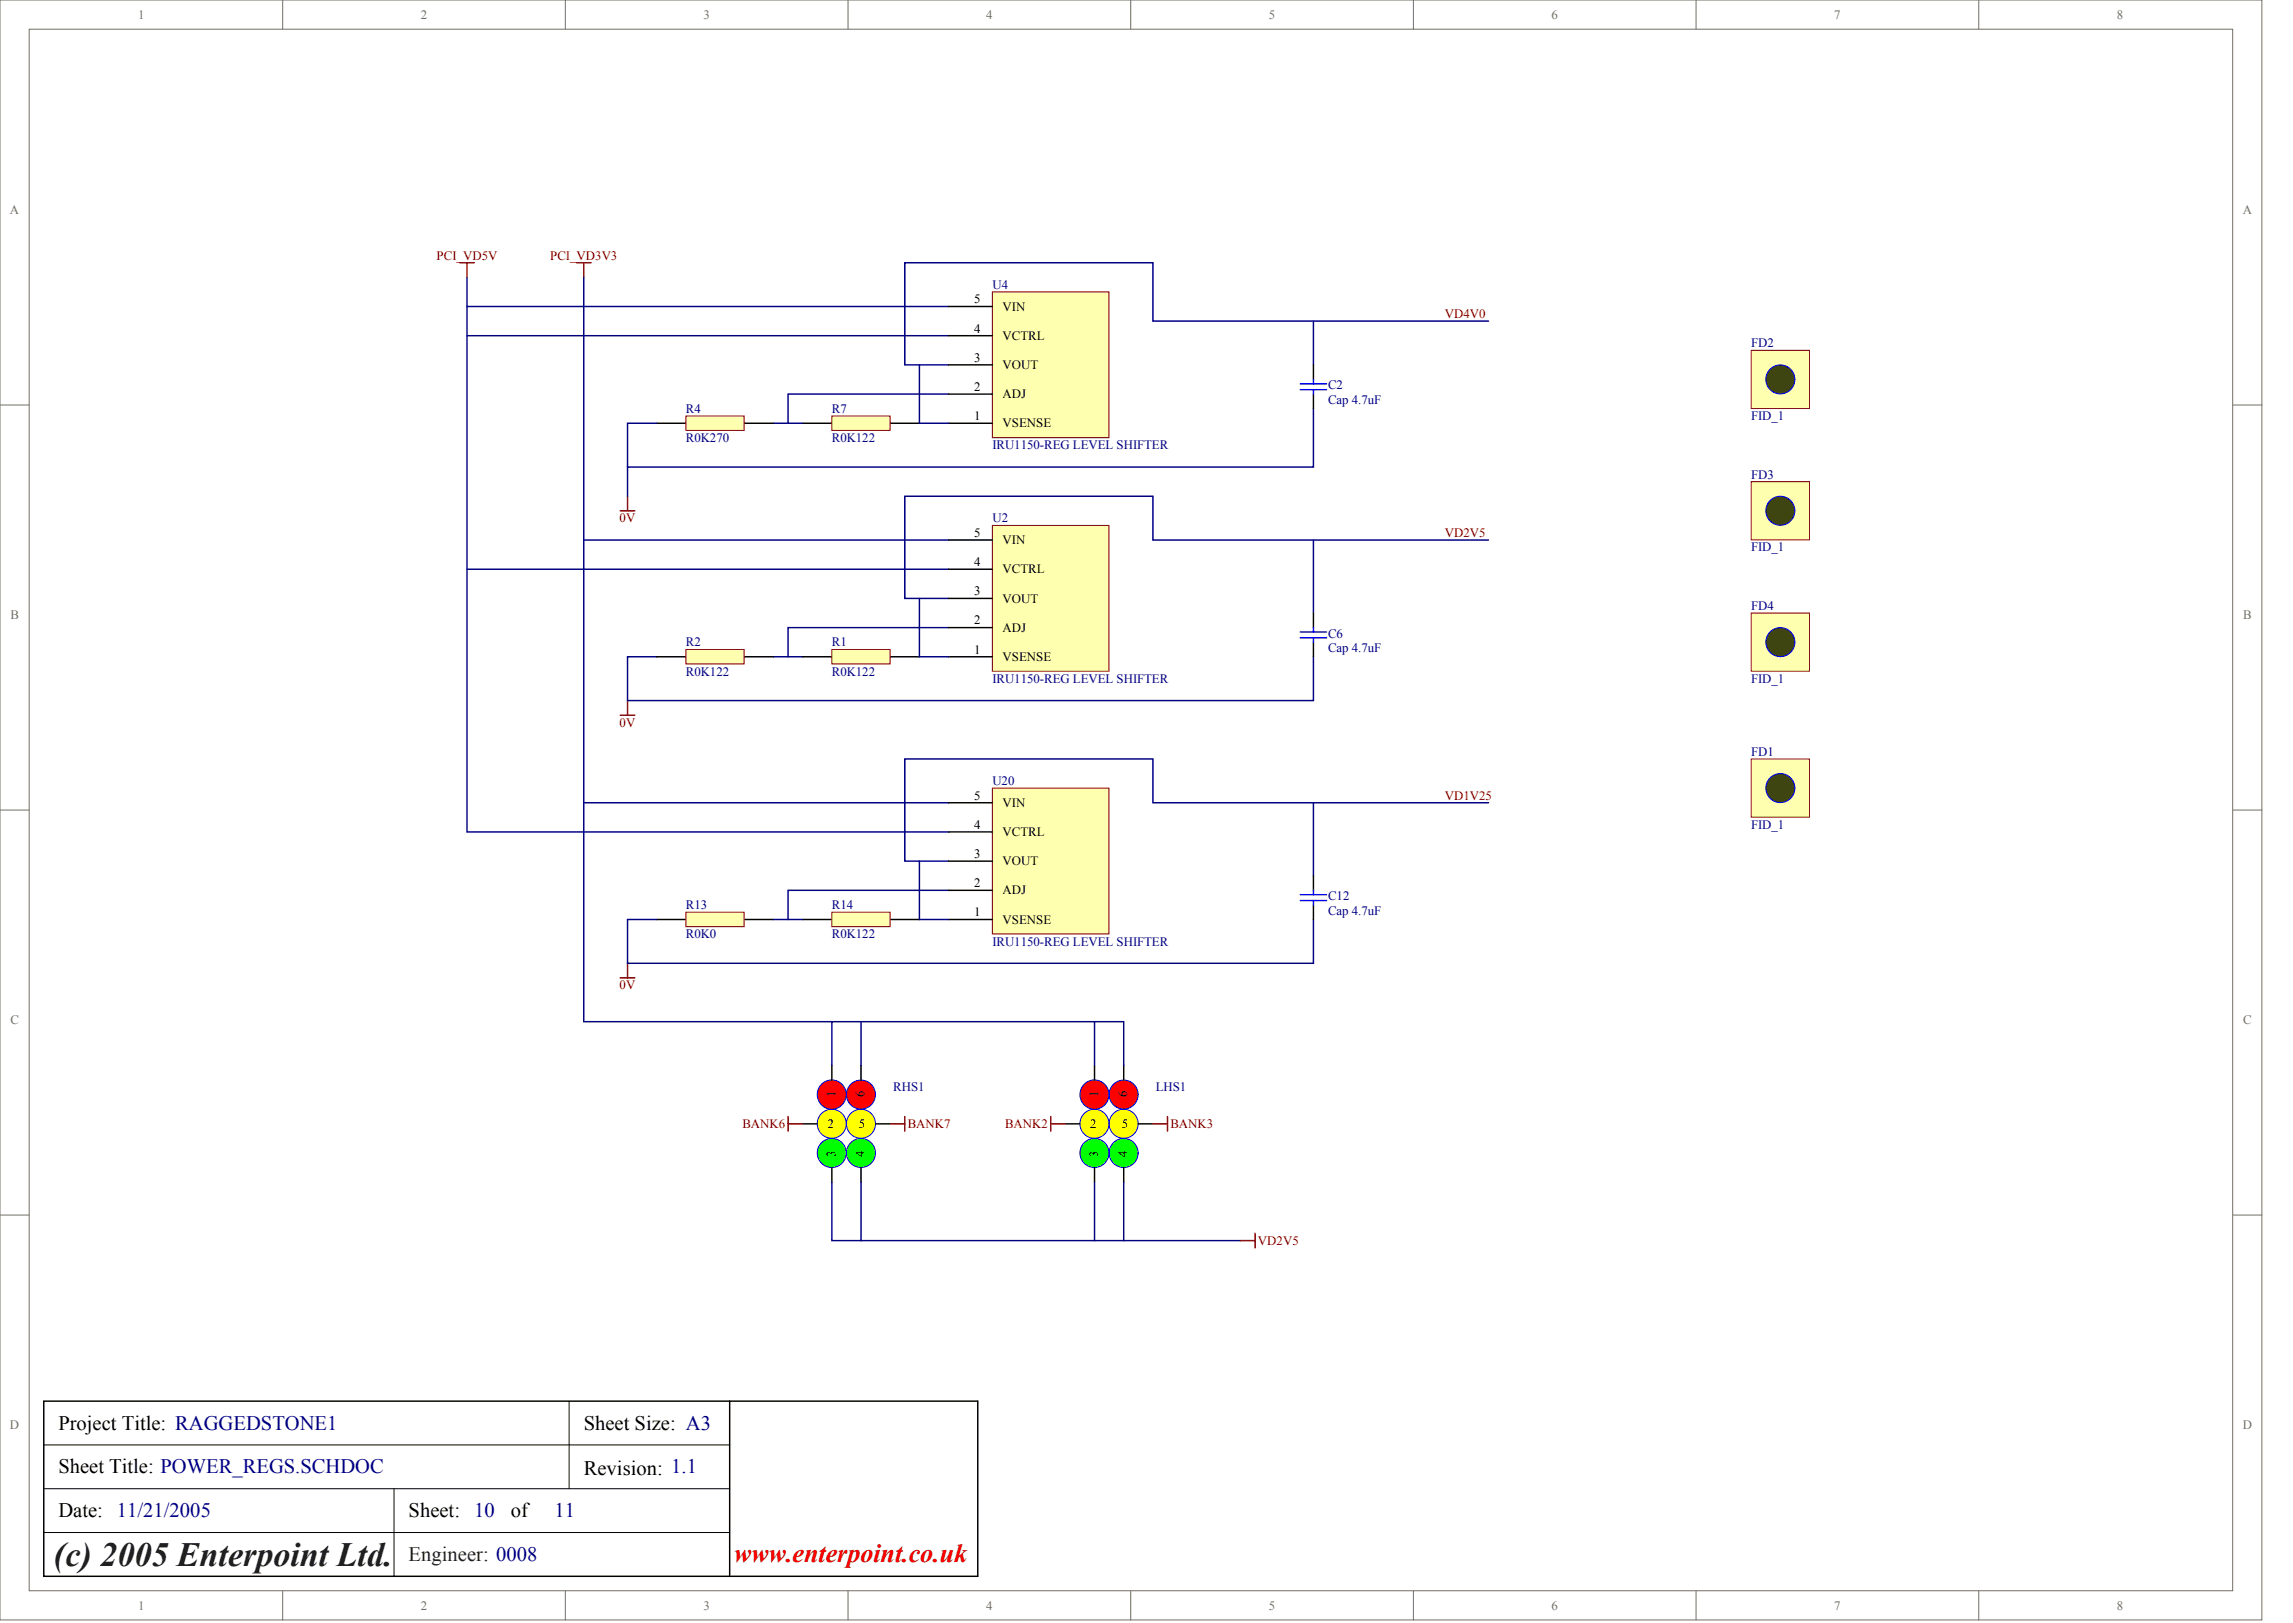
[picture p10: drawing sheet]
<svg xmlns="http://www.w3.org/2000/svg" width="840mm" height="594mm" viewBox="0 0 840 594" stroke-linecap="round" stroke-linejoin="round" font-family="sans-serif">
<defs><g id="words">
<text font-size="12.4" fill="#172721" x="19.8" y="573.1">(c) 2005 Enterpoint Ltd.</text>
<text font-size="9.5" fill="#f00" x="268.8" y="571.6">www.enterpoint.co.uk</text>
<g font-size="7.5">
<text x="21.4" y="523.3">Project Title: RAGGEDSTONE1</text>
<text x="213.7" y="523.3">Sheet Size: A3</text>
<text x="21.4" y="539.4">Sheet Title: POWER_REGS.SCHDOC</text>
<text x="213.7" y="539.9">Revision: 1.1</text>
<text x="21.4" y="555.4">Date: 11/21/2005</text>
<text x="149.6" y="555.4">Sheet: 10</text>
<text x="187" y="555.4">of</text>
</g>
<text font-size="7.5" fill="#000080" x="203.1" y="555.4">11</text>
<text font-size="7.5" fill="#172721" x="149.6" y="571.4">Engineer: 0008</text>
<g font-size="4.7" fill="#716f64">
<text x="50.6" y="6.9">1</text>
<text x="154.1" y="6.9">2</text>
<text x="257.6" y="6.9">3</text>
<text x="361.1" y="6.9">4</text>
<text x="464.6" y="6.9">5</text>
<text x="568.1" y="6.9">6</text>
<text x="671.6" y="6.9">7</text>
<text x="775.2" y="6.9">8</text>
<text x="3.6" y="78.3">A</text>
<text x="821.2" y="78.3">A</text>
<text x="3.8" y="226.5">B</text>
<text x="821.4" y="226.5">B</text>
<text x="3.8" y="374.8">C</text>
<text x="821.4" y="374.8">C</text>
<text x="3.6" y="523">D</text>
<text x="821.2" y="523">D</text>
<text x="50.6" y="589.2">1</text>
<text x="154.1" y="589.2">2</text>
<text x="257.6" y="589.2">3</text>
<text x="361.1" y="589.2">4</text>
<text x="464.6" y="589.2">5</text>
<text x="568.1" y="589.2">6</text>
<text x="671.6" y="589.2">7</text>
<text x="775.2" y="589.2">8</text>
</g>
<g font-size="4.7" fill="#800000">
<text x="159.9" y="95">PCI_VD5V</text>
<text x="201.5" y="95">PCI_VD3V3</text>
<text x="529" y="116.4">VD4V0</text>
<text x="226.9" y="191.2">0V</text>
<text x="529" y="196.5">VD2V5</text>
<text x="226.9" y="266">0V</text>
<text x="529" y="292.7">VD1V25</text>
<text x="226.9" y="362.1">0V</text>
<text x="271.8" y="412.9">BANK6</text>
<text x="332.4" y="412.9">BANK7</text>
<text x="368" y="412.9">BANK2</text>
<text x="428.6" y="412.9">BANK3</text>
<text x="460.6" y="455.6">VD2V5</text>
</g>
<g font-size="4.7" fill="#000080">
<text x="363.4" y="105.7">U4</text>
<text x="641.2" y="127.1">FD2</text>
<text x="486.3" y="142.6">C2</text>
<text x="486.3" y="147.9">Cap 4.7uF</text>
<text x="251.2" y="151.1">R4</text>
<text x="304.6" y="151.1">R7</text>
<text x="641.2" y="153.8">FID_1</text>
<text x="251.2" y="161.8">R0K270</text>
<text x="304.6" y="161.8">R0K122</text>
<text x="363.4" y="164.5">IRU1150-REG LEVEL SHIFTER</text>
<text x="641.2" y="175.1">FD3</text>
<text x="363.4" y="191.2">U2</text>
<text x="641.2" y="201.9">FID_1</text>
<text x="641.2" y="223.2">FD4</text>
<text x="486.3" y="233.4">C6</text>
<text x="251.2" y="236.6">R2</text>
<text x="304.6" y="236.6">R1</text>
<text x="486.3" y="238.7">Cap 4.7uF</text>
<text x="251.2" y="247.3">R0K122</text>
<text x="304.6" y="247.3">R0K122</text>
<text x="363.4" y="249.9">IRU1150-REG LEVEL SHIFTER</text>
<text x="641.2" y="249.9">FID_1</text>
<text x="641.2" y="276.7">FD1</text>
<text x="363.4" y="287.3">U20</text>
<text x="641.2" y="303.4">FID_1</text>
<text x="486.3" y="329.5">C12</text>
<text x="251.2" y="332.8">R13</text>
<text x="304.6" y="332.8">R14</text>
<text x="486.3" y="334.9">Cap 4.7uF</text>
<text x="251.2" y="343.4">R0K0</text>
<text x="304.6" y="343.4">R0K122</text>
<text x="363.4" y="346.1">IRU1150-REG LEVEL SHIFTER</text>
<text x="327" y="399.5">RHS1</text>
<text x="423.2" y="399.5">LHS1</text>
</g>
<g font-size="4.7">
<text x="356.7" y="111">5</text>
<text x="367.1" y="113.7">VIN</text>
<text x="356.7" y="121.7">4</text>
<text x="367.1" y="124.4">VCTRL</text>
<text x="356.7" y="132.4">3</text>
<text x="367.1" y="135.1">VOUT</text>
<text x="356.7" y="143.1">2</text>
<text x="367.1" y="145.8">ADJ</text>
<text x="356.7" y="153.8">1</text>
<text x="367.1" y="156.5">VSENSE</text>
<text x="356.7" y="196.5">5</text>
<text x="367.1" y="199.2">VIN</text>
<text x="356.7" y="207.2">4</text>
<text x="367.1" y="209.9">VCTRL</text>
<text x="356.7" y="217.9">3</text>
<text x="367.1" y="220.6">VOUT</text>
<text x="356.7" y="228.6">2</text>
<text x="367.1" y="231.2">ADJ</text>
<text x="356.7" y="239.3">1</text>
<text x="367.1" y="241.9">VSENSE</text>
<text x="356.7" y="292.7">5</text>
<text x="367.1" y="295.4">VIN</text>
<text x="356.7" y="303.4">4</text>
<text x="367.1" y="306">VCTRL</text>
<text x="356.7" y="314.1">3</text>
<text x="367.1" y="316.7">VOUT</text>
<text x="356.7" y="324.7">2</text>
<text x="367.1" y="327.4">ADJ</text>
<text x="356.7" y="335.4">1</text>
<text x="367.1" y="338.1">VSENSE</text>
<text x="303" y="412.9">2</text>
<text x="314.5" y="412.9">5</text>
<text x="399.2" y="412.9">2</text>
<text x="410.7" y="412.9">5</text>
</g>
<g font-size="4.6">
<text x="305.9" y="401.5" transform="rotate(-90 305.9 401.5)">1</text>
<text x="316.6" y="401.5" transform="rotate(-90 316.6 401.5)">6</text>
<text x="402.1" y="401.5" transform="rotate(-90 402.1 401.5)">1</text>
<text x="412.8" y="401.5" transform="rotate(-90 412.8 401.5)">6</text>
<text x="305.9" y="423.7" transform="rotate(-90 305.9 423.7)">3</text>
<text x="316.6" y="423.7" transform="rotate(-90 316.6 423.7)">4</text>
<text x="402.1" y="423.7" transform="rotate(-90 402.1 423.7)">3</text>
<text x="412.8" y="423.7" transform="rotate(-90 412.8 423.7)">4</text>
</g>
</g></defs>
<g fill="#fff" stroke="#716f64" stroke-width=".37">
<path d="M0 0h828.2v593h-828.2z"/>
<path d="M10.7 10.7h806.8v571.6h-806.8z"/>
</g>
<g fill="none" stroke="#716f64" stroke-width=".37">
<path d="M103.5 0v10.7M207 0v10.7M310.5 0v10.7M414 0v10.7M517.5 0v10.7M621 0v10.7M724.5 0v10.7M0 148.3h10.7M817.6 148.3h10.7M0 296.5h10.7M817.6 296.5h10.7M0 444.8h10.7"/>
<path d="M817.6 444.8h10.7M103.5 582.3v10.7M207 582.3v10.7M310.5 582.3v10.7M414 582.3v10.7M517.5 582.3v10.7M621 582.3v10.7M724.5 582.3v10.7"/>
</g>
<path d="M16 512.9h342v64.1h-342zM267.2 512.9v64.1" fill="none" stroke="#000" stroke-width=".53"/>
<path d="M208.4 512.9v32M16 528.9h251.2M16 544.9h251.2M144.3 544.9v32.1M16 561h251.2" fill="none" stroke="#000" stroke-width=".37"/>
<g fill="#ff0" stroke="#00f" stroke-width=".37">
<circle cx="411.4" cy="411.3" r="5.3"/>
<circle cx="400.7" cy="411.3" r="5.3"/>
</g>
<g fill="#0f0" stroke="#00f" stroke-width=".37">
<circle cx="411.4" cy="422" r="5.3"/>
<circle cx="400.7" cy="422" r="5.3"/>
</g>
<g fill="#f00" stroke="#00f" stroke-width=".37">
<circle cx="411.4" cy="400.7" r="5.3"/>
<circle cx="400.7" cy="400.7" r="5.3"/>
</g>
<path d="M400.8 390v5.3M411.5 390v5.3M390.1 411.4h5.3M416.8 411.4h5.3M400.8 427.4v5.3M411.5 427.4v5.3" fill="none" stroke="#000" stroke-width=".53"/>
<g fill="#ff0" stroke="#00f" stroke-width=".37">
<circle cx="315.2" cy="411.3" r="5.3"/>
<circle cx="304.6" cy="411.3" r="5.3"/>
</g>
<g fill="#0f0" stroke="#00f" stroke-width=".37">
<circle cx="315.2" cy="422" r="5.3"/>
<circle cx="304.6" cy="422" r="5.3"/>
</g>
<g fill="#f00" stroke="#00f" stroke-width=".37">
<circle cx="315.2" cy="400.7" r="5.3"/>
<circle cx="304.5" cy="400.7" r="5.3"/>
</g>
<path d="M293.9 336.6h10.7M326 336.6h10.7M304.6 390v5.3M315.3 390v5.3M293.9 411.4h5.3M320.6 411.4h5.4M304.6 427.4v5.3M315.3 427.4v5.3" fill="none" stroke="#000" stroke-width=".53"/>
<g fill="none" stroke="#800000" stroke-width=".53">
<path d="M168.3 96.2h5.4M171 96.2v5.3M211.1 96.2h5.3M213.7 96.2v5.3M227.1 187h5.3M229.8 181.6v5.4M229.8 256.4v5.4M227.1 261.8h5.3M227.1 357.9h5.3M229.8 352.6v5.3M288.6 411.4h5.3M288.6 408.7v5.3"/>
<path d="M326 411.4h5.3M331.3 408.7v5.3M384.7 408.7v5.3M384.7 411.4h5.4M422.1 411.4h5.4M427.5 408.7v5.3M454.2 454.1h5.4M459.6 451.4v5.4"/>
</g>
<g fill="none" stroke="#000080" stroke-width=".53">
<path d="M171 112.2h176.3M213.7 197.7h133.6M545.1 197.7h-123v-16.1h-90.8v37.4h16M171 208.4h176.3M347.3 229.7h-58.7v10.7M213.7 293.8h133.6M545.1 293.8h-123v-16h-90.8v37.4h16M347.3 325.9h-58.7v10.7M315.3 374v16M400.8 374v16M304.6 390v-16h106.9v16M304.6 432.7v21.4h10.7v-21.4"/>
<path d="M400.8 432.7v21.4h-85.5M411.5 432.7v21.4M400.8 454.1h53.4"/>
</g>
<path d="M304.6 333.9h21.3v5.3h-21.3z" fill="#ffffb0" stroke="#800000" stroke-width=".37"/>
<path d="M240.5 336.6h10.7M272.5 336.6h10.7" fill="none" stroke="#000" stroke-width=".53"/>
<path d="M251.2 333.9h21.3v5.3h-21.3z" fill="#ffffb0" stroke="#800000" stroke-width=".37"/>
<path d="M545.1 117.5h-123v-21.3h-90.8v37.4h16M171 122.9h176.3M283.2 240.4h10.7M283.2 336.6h10.7" fill="none" stroke="#000080" stroke-width=".53"/>
<path d="M293.9 154.9h10.7M326 154.9h10.7" fill="none" stroke="#000" stroke-width=".53"/>
<path d="M304.6 152.3h21.3v5.3h-21.3z" fill="#ffffb0" stroke="#800000" stroke-width=".37"/>
<path d="M283.2 154.9h5.4M347.3 144.2h-58.7v10.7h5.3" fill="none" stroke="#000080" stroke-width=".53"/>
<path d="M240.5 154.9h10.7M272.5 154.9h10.7" fill="none" stroke="#000" stroke-width=".53"/>
<path d="M251.2 152.3h21.3v5.3h-21.3z" fill="#ffffb0" stroke="#800000" stroke-width=".37"/>
<path d="M240.5 154.9h-10.7v16.1M480.9 149.6v21.4h-251.1v10.6M240.5 240.4h-10.7v16h251.1v-16M240.5 336.6h-10.7v16h251.1v-16" fill="none" stroke="#000080" stroke-width=".53"/>
<path d="M293.9 240.4h10.7M326 240.4h10.7" fill="none" stroke="#000" stroke-width=".53"/>
<path d="M304.6 237.7h21.3v5.3h-21.3z" fill="#ffffb0" stroke="#800000" stroke-width=".37"/>
<path d="M240.5 240.4h10.7M272.5 240.4h10.7" fill="none" stroke="#000" stroke-width=".53"/>
<path d="M251.2 237.7h21.3v5.3h-21.3z" fill="#ffffb0" stroke="#800000" stroke-width=".37"/>
<path d="M171 101.5v203h176.3M213.7 101.5v272.5h90.9M480.9 117.5v16.1M480.9 197.7v26.7M480.9 293.8v26.7" fill="none" stroke="#000080" stroke-width=".53"/>
<path d="M480.9 133.6v5.3M480.9 144.2v5.4M480.9 224.4v5.3M480.9 235.1v5.3M480.9 320.5v5.4M480.9 331.2v5.4" fill="none" stroke="#000" stroke-width=".53"/>
<path d="M480.9 138.9v1.6M476.1 142.6h9.6M476.1 140.5h9.6M480.9 142.6v1.6M476.1 233.5h9.6M476.1 231.3h9.6M480.9 229.7v1.6M480.9 233.5v1.6M476.1 329.6h9.6M476.1 327.5h9.6M480.9 325.9v1.6M480.9 329.6v1.6" fill="none" stroke="#00f" stroke-width=".53"/>
<path d="M641.2 128.2h21.4v21.3h-21.4z" fill="#ffffb0" stroke="#800000" stroke-width=".37"/>
<circle cx="651.9" cy="138.9" r="5.3" fill="#3f4511" stroke="#00f" stroke-width=".37"/>
<path d="M641.2 176.3h21.4v21.3h-21.4z" fill="#ffffb0" stroke="#800000" stroke-width=".37"/>
<circle cx="651.9" cy="187" r="5.3" fill="#3f4511" stroke="#00f" stroke-width=".37"/>
<path d="M641.2 224.4h21.4v21.3h-21.4z" fill="#ffffb0" stroke="#800000" stroke-width=".37"/>
<circle cx="651.9" cy="235" r="5.3" fill="#3f4511" stroke="#00f" stroke-width=".37"/>
<path d="M641.2 277.8h21.4v21.3h-21.4z" fill="#ffffb0" stroke="#800000" stroke-width=".37"/>
<circle cx="651.9" cy="288.5" r="5.3" fill="#3f4511" stroke="#00f" stroke-width=".37"/>
<path d="M363.4 106.9h42.7v53.3h-42.7z" fill="#ffffb0" stroke="#800000" stroke-width=".37"/>
<path d="M347.3 112.2h16.1M347.3 122.9h16.1M347.3 133.6h16.1M347.3 144.2h16.1M347.3 154.9h16.1" fill="none" stroke="#000" stroke-width=".53"/>
<path d="M363.4 192.3h42.7v53.4h-42.7z" fill="#ffffb0" stroke="#800000" stroke-width=".37"/>
<path d="M347.3 197.7h16.1M347.3 208.4h16.1M347.3 219h16.1M347.3 229.7h16.1M347.3 240.4h16.1" fill="none" stroke="#000" stroke-width=".53"/>
<path d="M363.4 288.5h42.7v53.4h-42.7z" fill="#ffffb0" stroke="#800000" stroke-width=".37"/>
<path d="M347.3 293.8h16.1M347.3 304.5h16.1M347.3 315.2h16.1M347.3 325.9h16.1M347.3 336.6h16.1" fill="none" stroke="#000" stroke-width=".53"/>
<path d="M336.7 133.6v21.3h10.6M336.7 219v21.4h10.6M336.7 315.2v21.4h10.6" fill="none" stroke="#000080" stroke-width=".53"/>
<use href="#words"/>
</svg>
